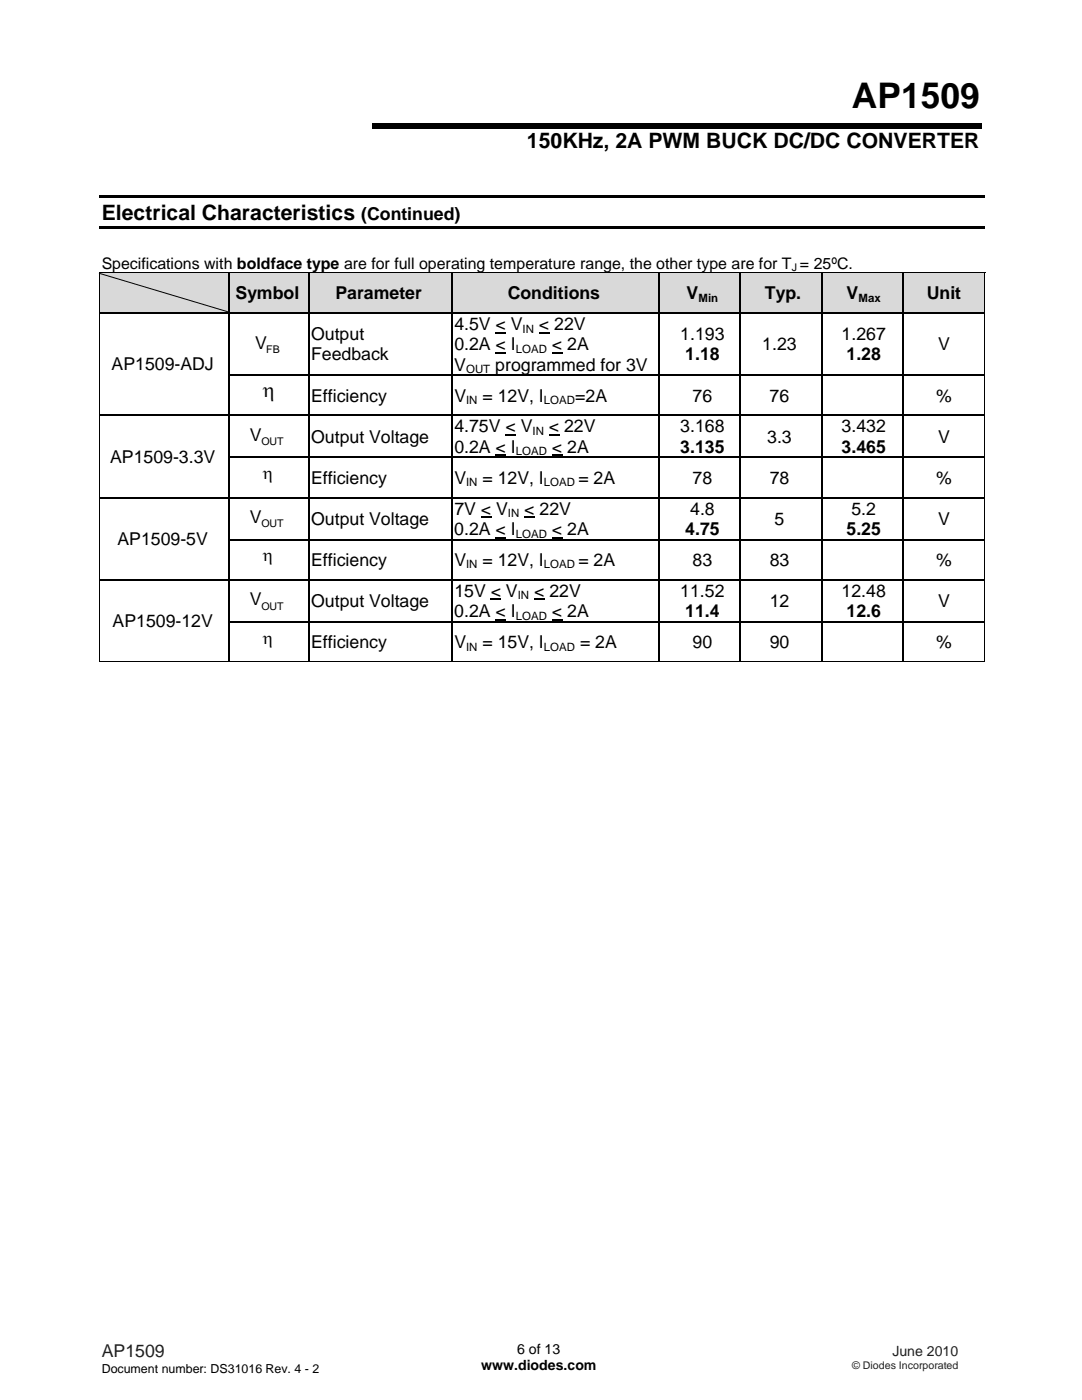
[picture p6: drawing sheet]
<svg xmlns="http://www.w3.org/2000/svg" width="216mm" height="279mm" viewBox="0 0 216 279" stroke-linecap="round" stroke-linejoin="round" font-family="sans-serif">
<defs><g id="words">
<text font-size="7" x="170" y="21.6">AP1509</text>
<g font-size="4.2">
<text x="105.2" y="29.5">150KHz, 2A PWM BUCK DC/DC CONVERTER</text>
<text x="20.3" y="43.8">Electrical Characteristics</text>
</g>
<text font-size="4.1" x="52.4" y="79.3">η</text>
<g font-size="3.5">
<text x="72.1" y="43.8">(Continued)</text>
<text x="47" y="59.7">Symbol</text>
<text x="67" y="59.7">Parameter</text>
<text x="101.3" y="59.7">Conditions</text>
<text x="137" y="59.7">V</text>
<text x="152.6" y="59.7">Typ.</text>
<text x="168.9" y="59.7">V</text>
<text x="184.9" y="59.7">Unit</text>
<text x="90.7" y="65.8">4.5V &lt; V</text>
<text x="107.5" y="65.8">&lt; 22V</text>
<text x="50.9" y="69.6">V</text>
<text x="62.1" y="67.9">Output</text>
<text x="62.1" y="71.9">Feedback</text>
<text x="90.7" y="69.9">0.2A &lt; I</text>
<text x="110.1" y="69.9">&lt; 2A</text>
<text x="135.7" y="67.9">1.193</text>
<text x="136.7" y="71.9">1.18</text>
<text x="152.1" y="69.9">1.23</text>
<text x="167.9" y="67.9">1.267</text>
<text x="168.9" y="71.9">1.28</text>
<text x="187.2" y="69.9">V</text>
<text x="22.3" y="73.9">AP1509-ADJ</text>
<text x="90.7" y="74">V</text>
<text x="98.8" y="74">programmed for 3V</text>
<text x="62.1" y="80.1">Efficiency</text>
<text x="90.7" y="80.1">V</text>
<text x="96.3" y="80.1">= 12V, I</text>
<text x="114.8" y="80.1">=2A</text>
<text x="138.2" y="80.1">76</text>
<text x="153.6" y="80.1">76</text>
<text x="186.8" y="80.1">%</text>
<text x="49.8" y="88">V</text>
<text x="62.1" y="88.3">Output Voltage</text>
<text x="90.7" y="86.3">4.75V &lt; V</text>
<text x="109.5" y="86.3">&lt; 22V</text>
<text x="135.7" y="86.3">3.168</text>
<text x="153.1" y="88.3">3.3</text>
<text x="167.9" y="86.3">3.432</text>
<text x="187.2" y="88.3">V</text>
<text x="22" y="92.4">AP1509-3.3V</text>
<text x="52.4" y="95.7">η</text>
<text x="90.7" y="90.4">0.2A &lt; I</text>
<text x="110.1" y="90.4">&lt; 2A</text>
<text x="135.7" y="90.4">3.135</text>
<text x="167.9" y="90.4">3.465</text>
<text x="62.1" y="96.5">Efficiency</text>
<text x="90.7" y="96.5">V</text>
<text x="96.3" y="96.5">= 12V, I</text>
<text x="115.4" y="96.5">= 2A</text>
<text x="138.2" y="96.5">78</text>
<text x="153.6" y="96.5">78</text>
<text x="186.8" y="96.5">%</text>
<text x="49.8" y="104.4">V</text>
<text x="62.1" y="104.7">Output Voltage</text>
<text x="90.7" y="106.8">0.2A &lt; I</text>
<text x="90.7" y="102.7">7V &lt; V</text>
<text x="104.6" y="102.7">&lt; 22V</text>
<text x="110.1" y="106.8">&lt; 2A</text>
<text x="136.7" y="106.8">4.75</text>
<text x="137.7" y="102.7">4.8</text>
<text x="154.6" y="104.7">5</text>
<text x="168.9" y="106.8">5.25</text>
<text x="169.9" y="102.7">5.2</text>
<text x="187.2" y="104.7">V</text>
<text x="23.4" y="108.8">AP1509-5V</text>
<text x="52.4" y="112.1">η</text>
<text x="62.1" y="112.9">Efficiency</text>
<text x="90.7" y="112.9">V</text>
<text x="96.3" y="112.9">= 12V, I</text>
<text x="115.4" y="112.9">= 2A</text>
<text x="138.2" y="112.9">83</text>
<text x="153.6" y="112.9">83</text>
<text x="186.8" y="112.9">%</text>
<text x="90.7" y="119.1">15V &lt; V</text>
<text x="106.6" y="119.1">&lt; 22V</text>
<text x="135.7" y="119.1">11.52</text>
<text x="167.9" y="119.1">12.48</text>
<text x="22.5" y="125.2">AP1509-12V</text>
<text x="49.8" y="120.8">V</text>
<text x="62.1" y="121.1">Output Voltage</text>
<text x="90.7" y="123.2">0.2A &lt; I</text>
<text x="110.1" y="123.2">&lt; 2A</text>
<text x="136.7" y="123.2">11.4</text>
<text x="153.6" y="121.1">12</text>
<text x="168.9" y="123.2">12.6</text>
<text x="187.2" y="121.1">V</text>
<text x="52.4" y="128.5">η</text>
<text x="62.1" y="129.3">Efficiency</text>
<text x="90.7" y="129.3">V</text>
<text x="96.3" y="129.3">= 15V, I</text>
<text x="115.7" y="129.3">= 2A</text>
<text x="138.2" y="129.3">90</text>
<text x="153.6" y="129.3">90</text>
<text x="186.8" y="129.3">%</text>
</g>
<text font-size="3.5" fill="#231f20" x="20.3" y="270.9">AP1509</text>
<text font-size="3.2" x="20.3" y="53.7">Specifications with boldface type are for full operating temperature range, the other type are for T = 25ºC.</text>
<g font-size="2.8">
<text x="96" y="273.5">www.diodes.com</text>
<text x="103.2" y="270.2">6 of 13</text>
</g>
<text font-size="2.8" fill="#231f20" x="178.1" y="270.6">June 2010</text>
<text font-size="2.5" x="20.3" y="274">Document number: DS31016 Rev. 4 - 2</text>
<g font-size="2.3">
<text x="139.4" y="60.2">Min</text>
<text x="171.3" y="60.2">Max</text>
<text x="102.9" y="70.4">LOAD</text>
<text x="104.3" y="66.4">IN</text>
<text x="93" y="74.5">OUT</text>
<text x="93" y="80.7">IN</text>
<text x="108.5" y="80.7">LOAD</text>
<text x="106.3" y="86.8">IN</text>
<text x="102.9" y="90.9">LOAD</text>
<text x="93" y="97.1">IN</text>
<text x="108.5" y="97.1">LOAD</text>
<text x="101.3" y="103.2">IN</text>
<text x="102.9" y="107.3">LOAD</text>
<text x="93" y="113.5">IN</text>
<text x="108.5" y="113.5">LOAD</text>
<text x="103.3" y="119.6">IN</text>
<text x="102.9" y="123.7">LOAD</text>
<text x="93" y="129.9">IN</text>
<text x="108.5" y="129.9">LOAD</text>
</g>
<g font-size="2.1">
<text x="158" y="54">J</text>
<text x="53.1" y="70.4">FB</text>
<text x="52.2" y="88.9">OUT</text>
<text x="52.2" y="105.3">OUT</text>
<text x="52.2" y="121.7">OUT</text>
</g>
<text font-size="2.1" fill="#231f20" x="170" y="273.2">© Diodes Incorporated</text>
</g></defs>
<path d="M19.8 39h176.7v.5h-176.7zM74.3 24.5h121.7v1.1h-121.7zM19.8 45.1h176.7v.5h-176.7z" fill="#000"/>
<g fill="#d9d9d9">
<path d="M19.9 54.5h25.7v7.8h-25.7z"/>
<path d="M20.3 56.4h24.9v4.1h-24.9z"/>
<path d="M45.8 54.5h15.6v7.8h-15.6z"/>
<path d="M46.2 56.4h14.9v4.1h-14.9z"/>
<path d="M61.7 54.5h28.3v7.8h-28.3z"/>
<path d="M62.1 56.4h27.6v4.1h-27.6z"/>
<path d="M90.3 54.5h41v7.8h-41z"/>
<path d="M90.7 56.4h40.2v4.1h-40.2z"/>
<path d="M131.6 54.5h16v7.8h-16z"/>
<path d="M131.9 56.4h15.3v4.1h-15.3z"/>
<path d="M147.8 54.5h16.1v7.8h-16.1z"/>
<path d="M148.2 56.4h15.3v4.1h-15.3z"/>
<path d="M164.1 54.5h16v7.8h-16z"/>
<path d="M164.5 56.4h15.2v4.1h-15.2z"/>
<path d="M180.4 54.5h16v7.8h-16z"/>
<path d="M180.7 56.4h15.3v4.1h-15.3z"/>
</g>
<g fill="#000">
<path d="M19.7 54.4h.2v.1h-.2zM196.4 54.4h.2v.1h-.2zM19.7 62.3h.2v.3h-.2zM19.7 74.8h.2v.2h-.2zM45.6 62.3h.2v.3h-.2zM45.6 74.8h.2v.2h-.2zM61.4 62.3h.3v.3h-.3zM61.4 74.8h.3v.2h-.3zM90 62.3h.3v.3h-.3zM90 74.8h.3v.2h-.3zM131.3 62.3h.3v.3h-.3zM131.3 74.8h.3v.2h-.3z"/>
<path d="M147.6 62.3h.2v.3h-.2zM147.6 74.8h.2v.2h-.2zM163.9 62.3h.2v.3h-.2zM163.9 74.8h.2v.2h-.2zM180.1 62.3h.3v.3h-.3zM180.1 74.8h.3v.2h-.3zM196.4 62.3h.2v.3h-.2zM196.4 74.8h.2v.2h-.2zM19.7 82.8h.2v.3h-.2zM19.7 91.2h.2v.2h-.2zM19.7 99.2h.2v.3h-.2zM45.6 82.8h.2v.3h-.2z"/>
<path d="M45.6 91.2h.2v.2h-.2zM45.6 99.2h.2v.3h-.2zM61.4 82.8h.3v.3h-.3zM61.4 91.2h.3v.2h-.3zM61.4 99.2h.3v.3h-.3zM90 82.8h.3v.3h-.3zM90 91.2h.3v.2h-.3zM90 99.2h.3v.3h-.3zM131.3 82.8h.3v.3h-.3zM131.3 91.2h.3v.2h-.3zM131.3 99.2h.3v.3h-.3zM147.6 82.8h.2v.3h-.2z"/>
<path d="M147.6 91.2h.2v.2h-.2zM147.6 99.2h.2v.3h-.2zM163.9 82.8h.2v.3h-.2zM163.9 91.2h.2v.2h-.2zM163.9 99.2h.2v.3h-.2zM180.1 82.8h.3v.3h-.3zM180.1 91.2h.3v.2h-.3zM180.1 99.2h.3v.3h-.3zM196.4 82.8h.2v.3h-.2zM196.4 91.2h.2v.2h-.2zM196.4 99.2h.2v.3h-.2zM19.7 107.5h.2v.3h-.2z"/>
<path d="M19.7 115.6h.2v.3h-.2zM45.6 107.5h.2v.3h-.2zM45.6 115.6h.2v.3h-.2zM61.4 107.5h.3v.3h-.3zM61.4 115.6h.3v.3h-.3zM90 107.5h.3v.3h-.3zM90 115.6h.3v.3h-.3zM131.3 107.5h.3v.3h-.3zM131.3 115.6h.3v.3h-.3zM147.6 107.5h.2v.3h-.2zM147.6 115.6h.2v.3h-.2zM163.9 107.5h.2v.3h-.2z"/>
<path d="M163.9 115.6h.2v.3h-.2zM180.1 107.5h.3v.3h-.3zM180.1 115.6h.3v.3h-.3zM196.4 107.5h.2v.3h-.2zM196.4 115.6h.2v.3h-.2zM19.7 124h.2v.2h-.2zM45.6 124h.2v.2h-.2zM61.4 124h.3v.2h-.3zM90 124h.3v.2h-.3zM131.3 124h.3v.2h-.3zM147.6 124h.2v.2h-.2zM163.9 124h.2v.2h-.2z"/>
<path d="M180.1 124h.3v.2h-.3zM196.4 124h.2v.2h-.2zM196.4 132h.2v.2h-.2z"/>
</g>
<g fill="none" stroke="#000" stroke-width=".2">
<path d="M19.7 54.5h176.9M196.5 54.5v7.8M19.8 62.6v12.2M19.8 75v7.8M45.7 62.3l-25.9-7.8v7.8M196.5 62.6v12.2M196.5 75v7.8M19.8 83.1v8.1M19.8 91.4v7.8M19.8 99.5v8M196.5 83.1v8.1M196.5 91.4v7.8"/>
<path d="M196.5 99.5v8M19.8 107.8v7.8M19.8 115.9v8.1M196.5 107.8v7.8M196.5 115.9v8.1M19.7 132.1h176.7M19.8 124.2v8M196.5 124.2v8"/>
</g>
<g fill="none" stroke="#000" stroke-width=".25">
<path d="M45.7 54.5v7.8M61.6 54.5v7.8M90.1 54.5v7.8M131.4 54.5v7.8M147.7 54.5v7.8M164 54.5v7.8M180.2 54.5v7.8M19.9 62.4h25.7M45.7 62.6v12.2M45.7 75v7.8M45.8 62.4h15.6M45.8 74.9h15.6"/>
<path d="M61.6 62.6v12.2M61.6 75v7.8M61.7 62.4h28.3M61.7 74.9h28.3M90.1 62.6v12.2M90.1 75v7.8M90.3 62.4h41M90.3 74.9h41M98.9 66.4h2.1M98.9 70.4h2.1M107.5 66.4h2.1M110.1 70.4h2.1"/>
<path d="M131.4 62.6v12.2M131.4 75v7.8M131.6 62.4h16M131.6 74.9h16M147.7 62.6v12.2M147.7 75v7.8M147.8 62.4h16.1M147.8 74.9h16.1M164 62.6v12.2M164 75v7.8M164.1 62.4h16M164.1 74.9h16"/>
<path d="M180.2 62.6v12.2M180.2 75v7.8M180.4 62.4h16M180.4 74.9h16M19.9 82.9h25.7M19.9 99.3h25.7M45.7 83.1v8.1M45.7 91.4v7.8M45.7 99.5v8M45.8 82.9h15.6M45.8 91.3h15.6M45.8 99.3h15.6"/>
<path d="M61.6 83.1v8.1M61.6 91.4v7.8M61.6 99.5v8M61.7 82.9h28.3M61.7 91.3h28.3M61.7 99.3h28.3M90.1 83.1v8.1M90.1 91.4v7.8M90.1 99.5v8M90.3 82.9h41M90.3 91.3h41M90.3 99.3h41"/>
<path d="M98.9 90.9h2.1M100.9 86.8h2M109.5 86.8h2.1M110.1 90.9h2.1M131.4 83.1v8.1M131.4 91.4v7.8M131.4 99.5v8M131.6 82.9h16M131.6 91.3h16M131.6 99.3h16M147.7 83.1v8.1M147.7 91.4v7.8"/>
<path d="M147.7 99.5v8M147.8 82.9h16.1M147.8 91.3h16.1M147.8 99.3h16.1M164 83.1v8.1M164 91.4v7.8M164 99.5v8M164.1 82.9h16M164.1 91.3h16M164.1 99.3h16M180.2 83.1v8.1M180.2 91.4v7.8"/>
<path d="M180.2 99.5v8M180.4 82.9h16M180.4 91.3h16M180.4 99.3h16M19.9 115.7h25.7M45.7 107.8v7.8M45.7 115.9v8.1M45.8 107.7h15.6M45.8 115.7h15.6M61.6 107.8v7.8M61.6 115.9v8.1M61.7 107.7h28.3"/>
<path d="M61.7 115.7h28.3M90.1 107.8v7.8M90.1 115.9v8.1M90.3 107.7h41M90.3 115.7h41M95.9 103.2h2.1M97.9 119.6h2.1M98.9 107.3h2.1M104.6 103.2h2.1M106.6 119.6h2M110.1 107.3h2.1M131.4 107.8v7.8"/>
<path d="M131.4 115.9v8.1M131.6 107.7h16M131.6 115.7h16M147.7 107.8v7.8M147.7 115.9v8.1M147.8 107.7h16.1M147.8 115.7h16.1M164 107.8v7.8M164 115.9v8.1M164.1 107.7h16M164.1 115.7h16M180.2 107.8v7.8"/>
<path d="M180.2 115.9v8.1M180.4 107.7h16M180.4 115.7h16M45.7 124.2v7.8M45.8 124.1h15.6M61.6 124.2v7.8M61.7 124.1h28.3M90.1 124.2v7.8M90.3 124.1h41M98.9 123.7h2.1M110.1 123.7h2.1M131.4 124.2v7.8"/>
<path d="M131.6 124.1h16M147.7 124.2v7.8M147.8 124.1h16.1M164 124.2v7.8M164.1 124.1h16M180.2 124.2v7.8M180.4 124.1h16"/>
</g>
<use href="#words"/>
</svg>
